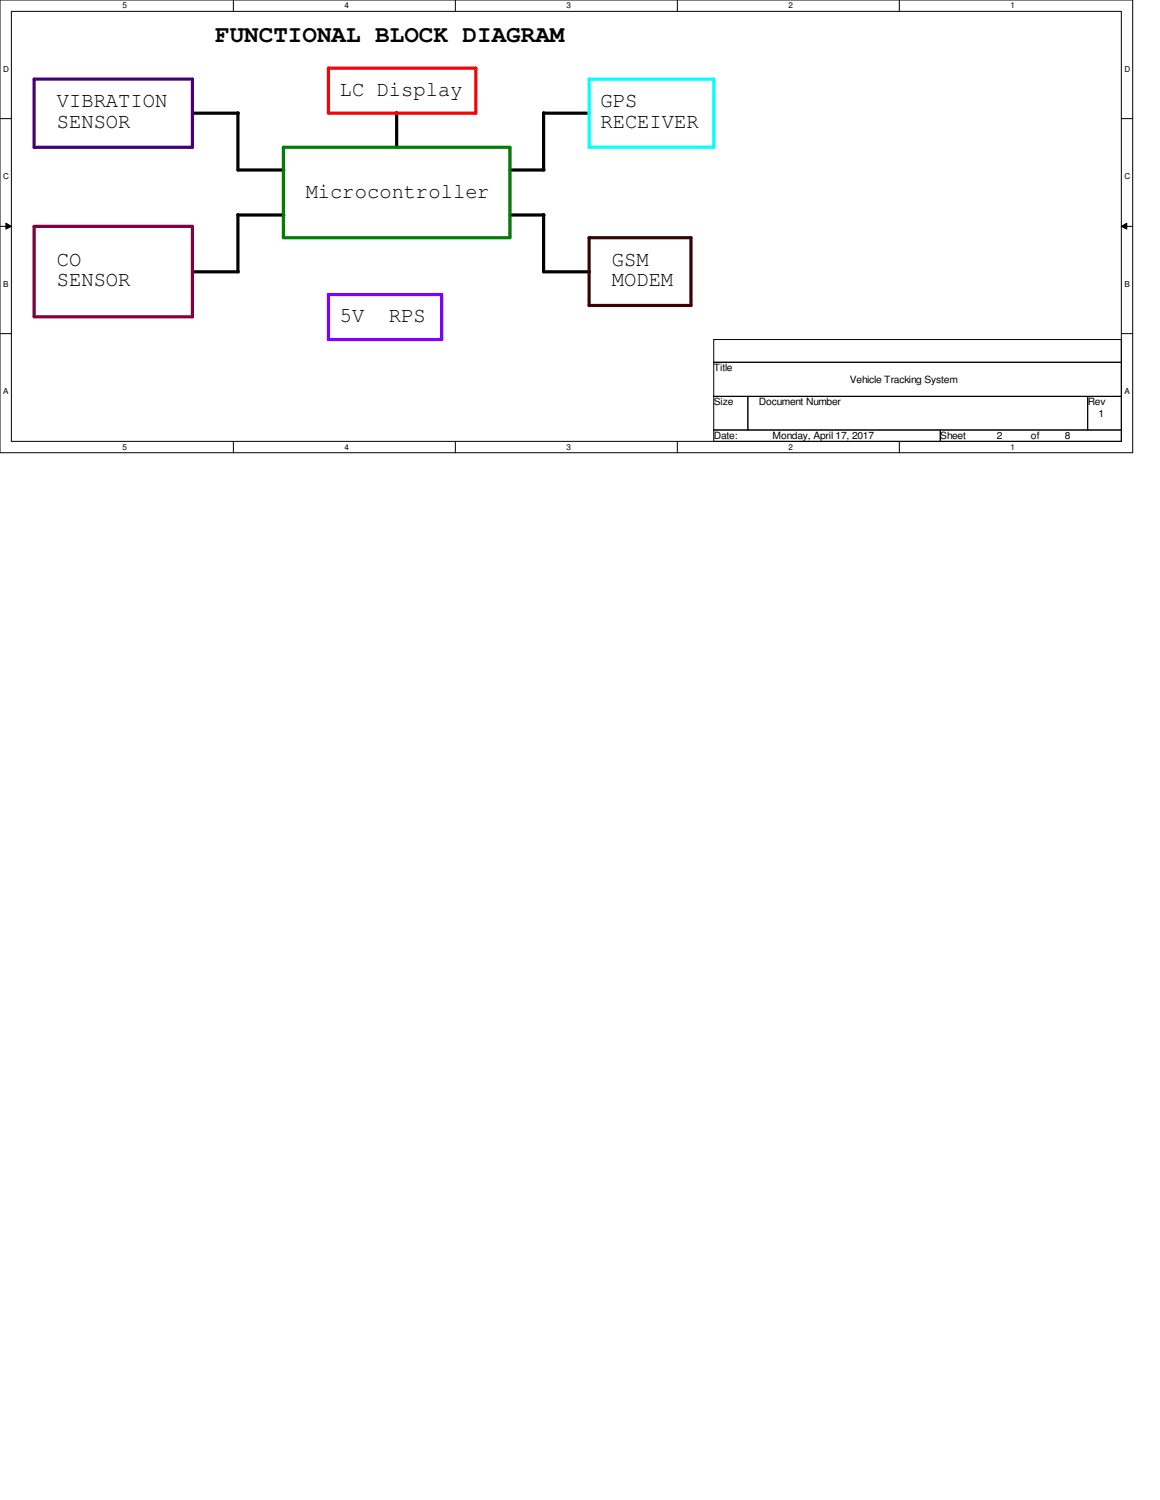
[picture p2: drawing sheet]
<svg xmlns="http://www.w3.org/2000/svg" width="216mm" height="279mm" viewBox="0 0 216 279" stroke-linecap="round" stroke-linejoin="round" font-family="sans-serif">
<defs><g id="words">
<text font-size="4.4" x="40" y="7.9">FUNCTIONAL BLOCK DIAGRAM</text>
<g font-size="4">
<text x="63.2" y="17.9">LC Display</text>
<text x="10.6" y="20">VIBRATION</text>
<text x="10.6" y="23.8">SENSOR</text>
<text x="111.8" y="20">GPS</text>
<text x="111.8" y="23.8">RECEIVER</text>
<text x="56.9" y="36.9">Microcontroller</text>
<text x="10.6" y="49.5">CO</text>
<text x="10.6" y="53.3">SENSOR</text>
<text x="113.9" y="49.5">GSM</text>
<text x="113.9" y="53.3">MODEM</text>
<text x="63.2" y="60">5V</text>
<text x="72.4" y="60">RPS</text>
</g>
<g font-size="1.9">
<text x="132.8" y="69.2">Title</text>
<text x="158.2" y="71.3">Vehicle Tracking System</text>
<text x="132.8" y="75.5">Size</text>
<text x="141.2" y="75.5">Document Number</text>
<text x="202.4" y="75.5">Rev</text>
<text x="204.5" y="77.6">1</text>
<text x="132.8" y="81.8">Date:</text>
<text x="143.8" y="81.8">Monday, April 17, 2017</text>
<text x="175" y="81.8">Sheet</text>
<text x="185.5" y="81.8">2</text>
<text x="191.9" y="81.8">of</text>
<text x="198.2" y="81.8">8</text>
</g>
<g font-size="1.5">
<text x="22.8" y="1.5">5</text>
<text x="64.1" y="1.5">4</text>
<text x="105.4" y="1.5">3</text>
<text x="146.7" y="1.5">2</text>
<text x="188" y="1.5">1</text>
<text x=".6" y="13.4">D</text>
<text x="209.3" y="13.4">D</text>
<text x=".6" y="33.4">C</text>
<text x="209.3" y="33.4">C</text>
<text x=".6" y="53.4">B</text>
<text x="209.3" y="53.4">B</text>
<text x=".6" y="73.4">A</text>
<text x="209.3" y="73.4">A</text>
<text x="22.8" y="83.7">5</text>
<text x="64.1" y="83.7">4</text>
<text x="105.4" y="83.7">3</text>
<text x="146.7" y="83.7">2</text>
<text x="188" y="83.7">1</text>
</g>
</g></defs>
<path d="M0 0h210.8v84.3h-210.8zM2.1 2.1h206.6v80.1h-206.6z" fill="none" stroke="#000" stroke-width=".19"/>
<g fill="#fff">
<path d="M22.8 .3h.7v1.6h-.7z"/>
<path d="M22.8 82.5h.7v1.6h-.7z"/>
</g>
<path d="M43.4 0v2.1M43.4 82.2v2.1" fill="none" stroke="#000" stroke-width=".19"/>
<g fill="#fff">
<path d="M64.1 .3h.8v1.6h-.8z"/>
<path d="M64.1 82.5h.8v1.6h-.8z"/>
</g>
<path d="M84.8 0v2.1M84.8 82.2v2.1" fill="none" stroke="#000" stroke-width=".19"/>
<g fill="#fff">
<path d="M105.4 .3h.8v1.6h-.8z"/>
<path d="M105.4 82.5h.8v1.6h-.8z"/>
</g>
<path d="M126.1 0v2.1M126.1 82.2v2.1" fill="none" stroke="#000" stroke-width=".19"/>
<g fill="#fff">
<path d="M146.7 .3h.8v1.6h-.8z"/>
<path d="M146.7 82.5h.8v1.6h-.8z"/>
</g>
<path d="M167.4 0v2.1M167.4 82.2v2.1" fill="none" stroke="#000" stroke-width=".19"/>
<g fill="#fff">
<path d="M188 .3h.8v1.6h-.8z"/>
<path d="M188 82.5h.8v1.6h-.8z"/>
<path d="M.6 12.1h1v1.6h-1z"/>
<path d="M209.3 12.1h1v1.6h-1z"/>
<path d="M.6 32.1h1v1.6h-1z"/>
<path d="M209.3 32.1h1v1.6h-1z"/>
</g>
<path d="M0 22.1h2.1M208.7 22.1h2.1" fill="none" stroke="#000" stroke-width=".19"/>
<g fill="#fff">
<path d="M.6 52.2h.9v1.6h-.9z"/>
<path d="M209.3 52.2h.9v1.6h-.9z"/>
</g>
<path d="M0 42.2h2.1M1.1 41.6l1 .6-1 .5zM208.7 42.2l1-.6v1.1zM208.7 42.2h2.1" fill="none" stroke="#000" stroke-width=".19"/>
<path d="M1.1 41.6l1 .6-1 .5zM208.7 42.2l1-.6v1.1z" fill="#000"/>
<g fill="#fff">
<path d="M.6 72.1h.9v1.6h-.9z"/>
<path d="M209.3 72.1h.9v1.6h-.9z"/>
</g>
<path d="M0 62.1h2.1M132.8 63.2h75.9v19h-75.9zM132.8 67.5h75.9M132.8 73.8h75.9M139.2 73.8v6.3M202.4 73.8v6.3M208.7 62.1h2.1M132.8 80.1h75.9M175 80.1v2.1" fill="none" stroke="#000" stroke-width=".19"/>
<path d="M35.8 21.1h8.6M44.3 21v10.7h8.5M44.3 40v10.6M73.8 21v6.4M94.9 31.7h6.4M101.2 21.1h8.5M101.2 40v10.6h8.5M101.2 21v10.7M35.8 50.6h8.6M44.3 40h8.5M94.9 40h6.4" fill="none" stroke="#000" stroke-width=".59"/>
<path d="M6.3 14.7h29.5v12.7h-29.5z" fill="none" stroke="#400080" stroke-width=".59"/>
<path d="M61.1 54.9h21.1v8.3h-21.1z" fill="none" stroke="#8000ff" stroke-width=".59"/>
<path d="M52.7 27.4h42.2v16.9h-42.2z" fill="none" stroke="#008000" stroke-width=".59"/>
<path d="M6.3 42.2h29.5v16.8h-29.5z" fill="none" stroke="#800040" stroke-width=".59"/>
<path d="M109.6 14.7h23.2v12.7h-23.2z" fill="none" stroke="#0ff" stroke-width=".59"/>
<path d="M109.6 44.3h19v12.6h-19z" fill="none" stroke="#400000" stroke-width=".59"/>
<path d="M61.1 12.7h27.5v8.4h-27.5z" fill="none" stroke="#f00" stroke-width=".59"/>
<use href="#words"/>
</svg>
